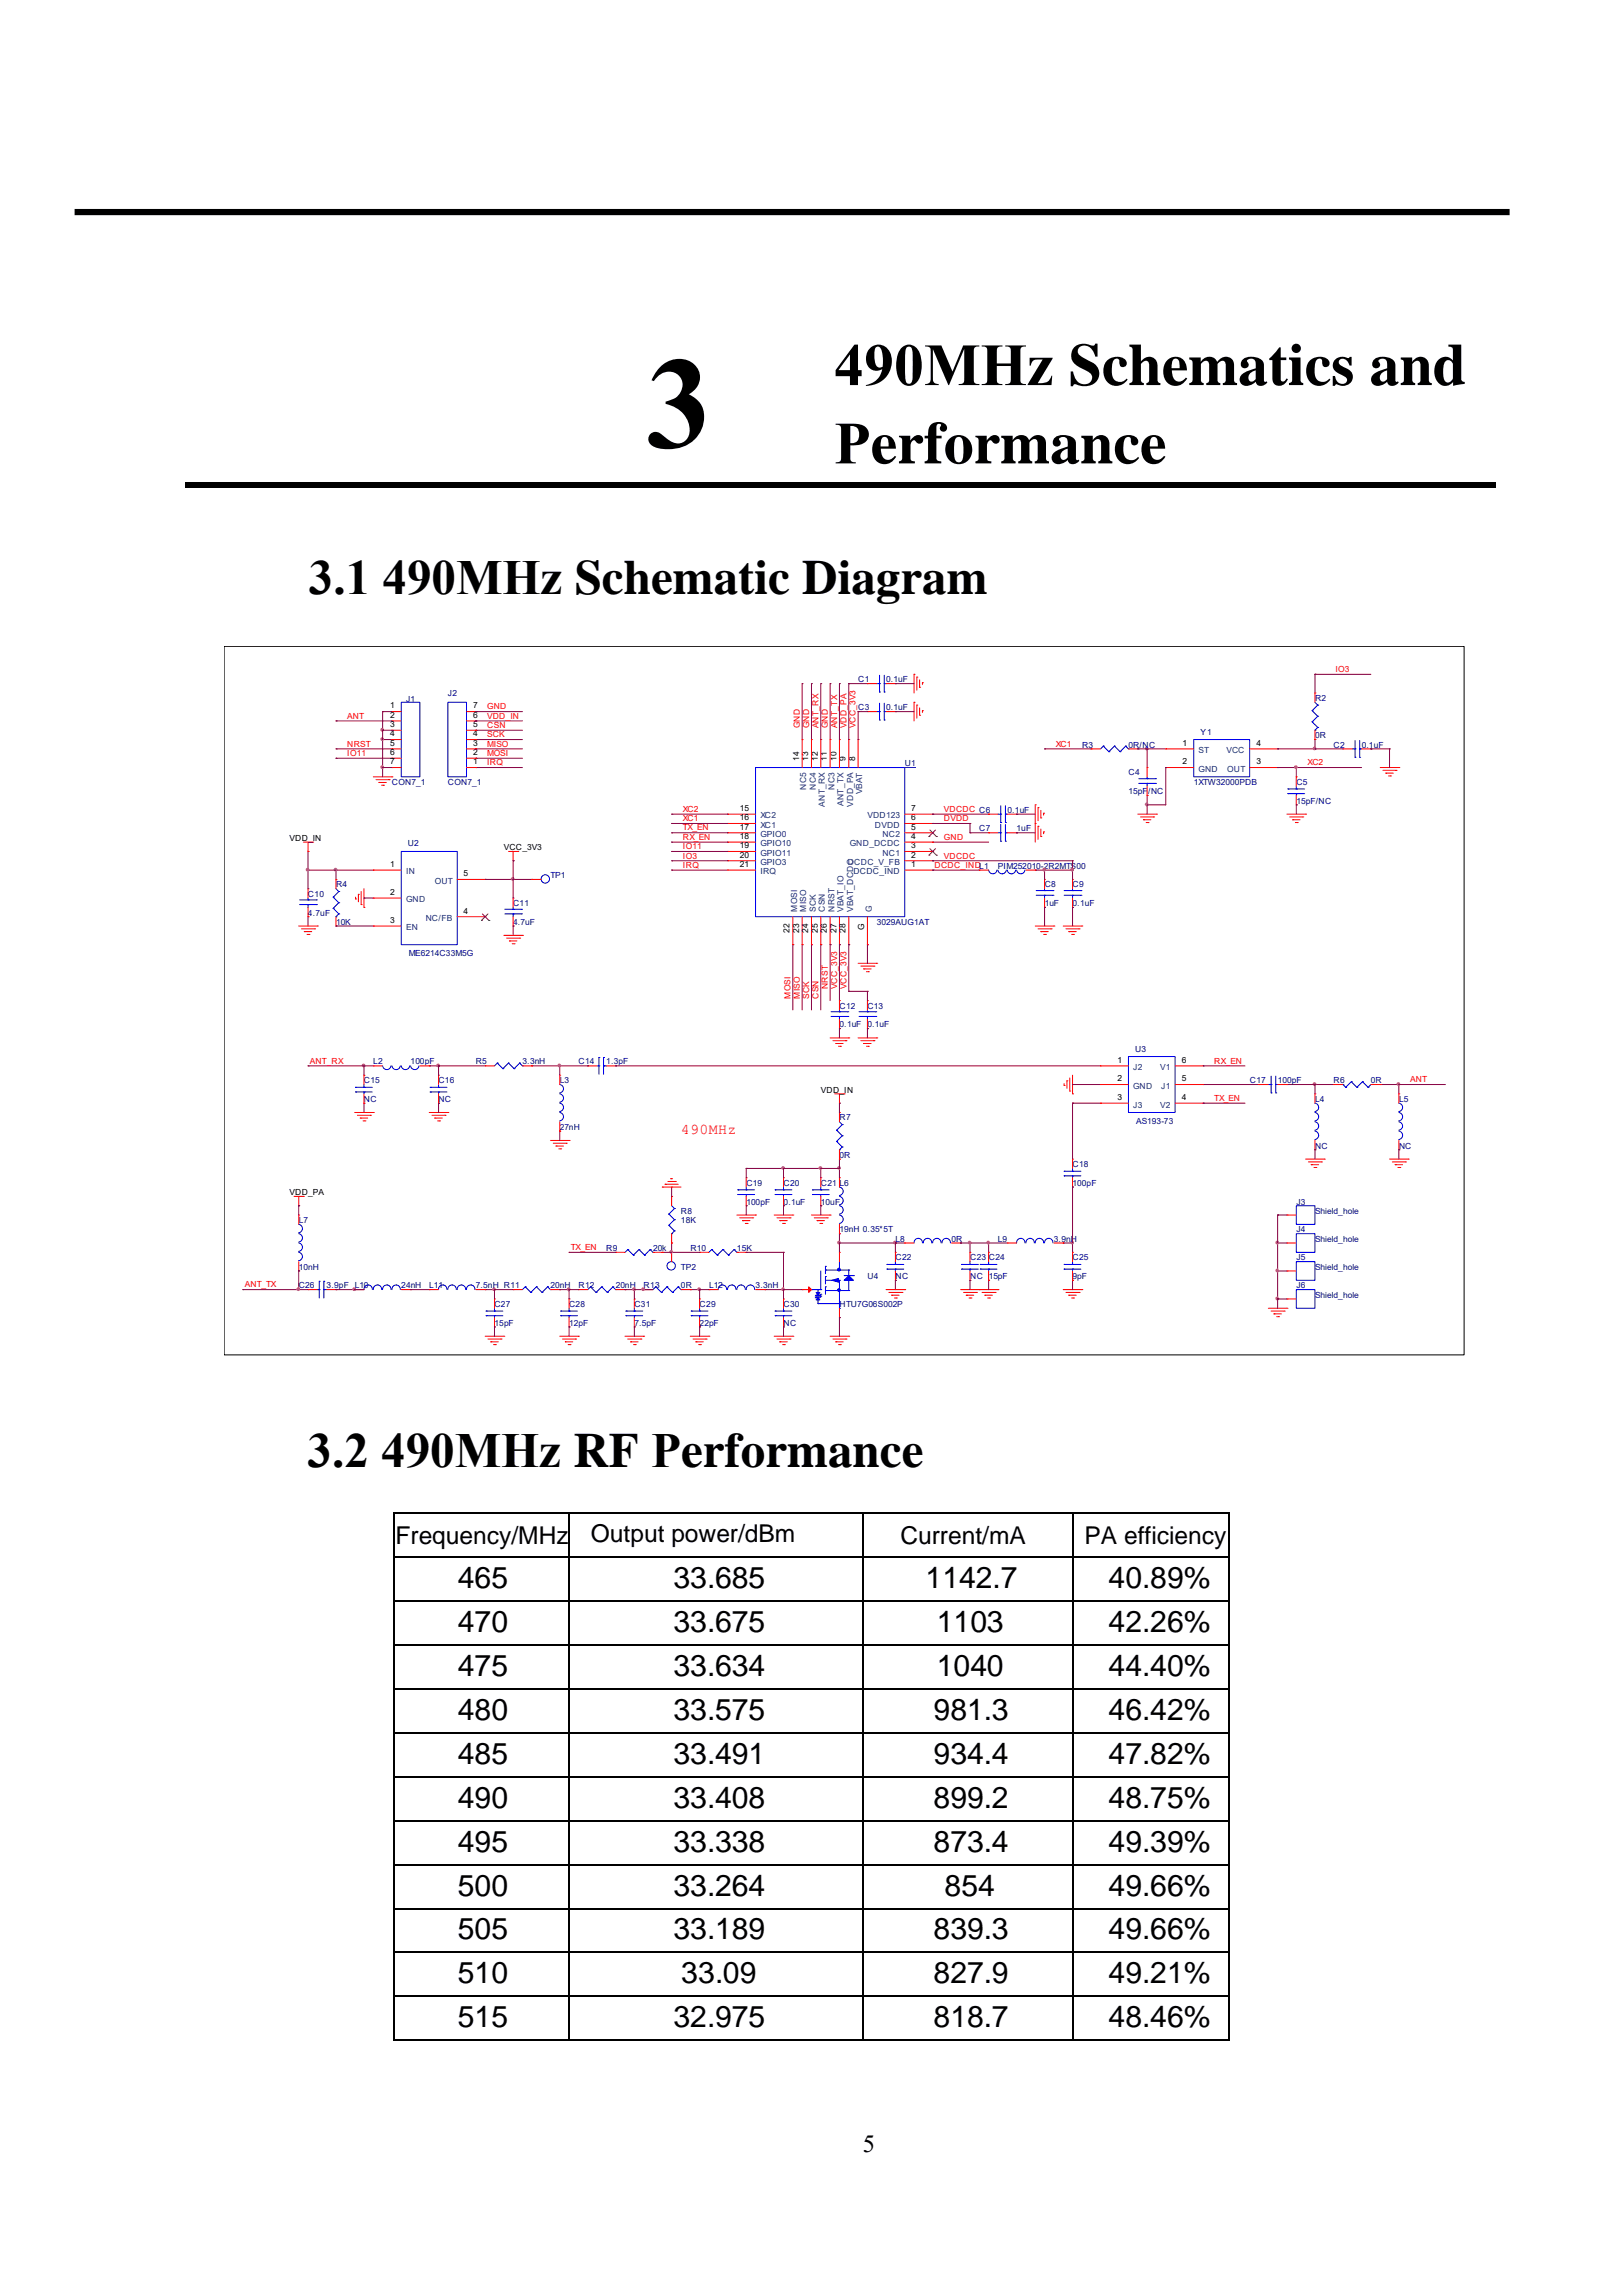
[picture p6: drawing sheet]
<svg xmlns="http://www.w3.org/2000/svg" width="210mm" height="297mm" viewBox="0 0 210 297" stroke-linecap="round" stroke-linejoin="round" font-family="sans-serif">
<defs><g id="words">
<text font-size="16.9" x="83.6" y="57.9">3</text>
<g font-size="7.7">
<text x="107.9" y="49.8">490MHz Schematics and</text>
<text x="107.9" y="59.9">Performance</text>
</g>
<g font-size="6.3">
<text x="40" y="76.8">3.1 490MHz Schematic Diagram</text>
<text x="39.8" y="189.8">3.2 490MHz RF Performance</text>
</g>
<g font-size="3.9">
<text x="59.2" y="205.4">465</text>
<text x="87.1" y="205.4">33.685</text>
<text x="119.8" y="205.4">1142.7</text>
<text x="143.4" y="205.4">40.89%</text>
<text x="59.2" y="211.1">470</text>
<text x="87.1" y="211.1">33.675</text>
<text x="121.2" y="211.1">1103</text>
<text x="143.4" y="211.1">42.26%</text>
<text x="59.2" y="216.8">475</text>
<text x="87.1" y="216.8">33.634</text>
<text x="121.2" y="216.8">1040</text>
<text x="143.4" y="216.8">44.40%</text>
<text x="59.2" y="222.5">480</text>
<text x="87.1" y="222.5">33.575</text>
<text x="120.8" y="222.5">981.3</text>
<text x="143.4" y="222.5">46.42%</text>
<text x="59.2" y="228.1">485</text>
<text x="59.2" y="233.8">490</text>
<text x="87.1" y="228.1">33.491</text>
<text x="87.1" y="233.8">33.408</text>
<text x="120.8" y="228.1">934.4</text>
<text x="120.8" y="233.8">899.2</text>
<text x="143.4" y="228.1">47.82%</text>
<text x="143.4" y="233.8">48.75%</text>
<text x="59.2" y="239.5">495</text>
<text x="87.1" y="239.5">33.338</text>
<text x="120.8" y="239.5">873.4</text>
<text x="143.4" y="239.5">49.39%</text>
<text x="59.2" y="245.2">500</text>
<text x="87.1" y="245.2">33.264</text>
<text x="122.2" y="245.2">854</text>
<text x="143.4" y="245.2">49.66%</text>
<text x="59.2" y="250.9">505</text>
<text x="87.1" y="250.9">33.189</text>
<text x="120.8" y="250.9">839.3</text>
<text x="143.4" y="250.9">49.66%</text>
<text x="59.2" y="256.5">510</text>
<text x="88.1" y="256.5">33.09</text>
<text x="120.8" y="256.5">827.9</text>
<text x="143.4" y="256.5">49.21%</text>
<text x="59.2" y="262.2">515</text>
<text x="87.1" y="262.2">32.975</text>
<text x="120.8" y="262.2">818.7</text>
<text x="143.4" y="262.2">48.46%</text>
</g>
<g font-size="3.2">
<text x="51.2" y="199.7">Frequency/MHz</text>
<text x="76.5" y="199.5">Output power/dBm</text>
<text x="116.5" y="199.7">Current/mA</text>
<text x="140.3" y="199.7">PA efficiency</text>
<text x="111.6" y="278.4">5</text>
</g>
<text font-size="1.9" fill="#f00" x="88.1" y="146.6">490MHz</text>
<g font-size="1.1" fill="#000080">
<text x="111" y="88.2">C1</text>
<text x="114.6" y="88.2">0.1uF</text>
<text x="52.5" y="90.8">J1</text>
<text x="58" y="90.1">J2</text>
<text x="111" y="91.9">C3</text>
<text x="114.6" y="91.9">0.1uF</text>
<text x="155.3" y="95">Y1</text>
<text x="170.2" y="90.7">R2</text>
<text x="170.2" y="95.5">0R</text>
<text x="50.7" y="101.5">CON7_1</text>
<text x="58" y="101.5">CON7_1</text>
<text x="117.1" y="99.1">U1</text>
<text x="140" y="96.7">R3</text>
<text x="146" y="100.3">C4</text>
<text x="146" y="96.7">0R/NC</text>
<text x="154.5" y="101.5">1XTW32000PDB</text>
<text x="167.7" y="101.5">C5</text>
<text x="172.6" y="96.7">C2</text>
<text x="176.2" y="96.7">0.1uF</text>
<text x="126.7" y="107.5">C7</text>
<text x="130.4" y="105.1">0.1uF</text>
<text x="131.5" y="107.5">1uF</text>
<text x="146" y="102.7">15pF/NC</text>
<text x="167.7" y="103.9">15pF/NC</text>
<text x="52.8" y="109.5">U2</text>
<text x="71.2" y="113.6">TP1</text>
<text x="129.1" y="112.4">PIM252010-2R2MTS00</text>
<text x="39.8" y="116">C10</text>
<text x="39.8" y="118.4">4.7uF</text>
<text x="43.5" y="114.8">R4</text>
<text x="43.5" y="119.6">10K</text>
<text x="66.4" y="117.2">C11</text>
<text x="66.4" y="119.6">4.7uF</text>
<text x="113.5" y="119.6">3029AUG1AT</text>
<text x="135.2" y="114.8">C8</text>
<text x="135.2" y="117.2">1uF</text>
<text x="138.8" y="114.8">C9</text>
<text x="138.8" y="117.2">0.1uF</text>
<text x="52.9" y="123.7">ME6214C33M5G</text>
<text x="108.6" y="130.5">C12</text>
<text x="112.2" y="130.5">C13</text>
<text x="48.3" y="137.7">L2</text>
<text x="53.1" y="137.7">100pF</text>
<text x="61.6" y="137.7">R5</text>
<text x="67.6" y="137.7">3.3nH</text>
<text x="74.9" y="137.7">C14</text>
<text x="78.4" y="137.7">1.3pF</text>
<text x="108.6" y="132.9">0.1uF</text>
<text x="112.2" y="132.9">0.1uF</text>
<text x="146.9" y="136">U3</text>
<text x="47.1" y="140.1">C15</text>
<text x="47.1" y="142.5">NC</text>
<text x="56.7" y="140.1">C16</text>
<text x="56.7" y="142.5">NC</text>
<text x="72.4" y="140.1">L3</text>
<text x="161.7" y="140.1">C17</text>
<text x="165.3" y="140.1">100pF</text>
<text x="170.2" y="142.5">L4</text>
<text x="172.6" y="140.1">R6</text>
<text x="177.4" y="140.1">0R</text>
<text x="181" y="142.5">L5</text>
<text x="72.4" y="146.2">27nH</text>
<text x="108.6" y="144.9">R7</text>
<text x="108.6" y="149.8">0R</text>
<text x="147" y="145.4">AS193-73</text>
<text x="170.2" y="148.6">NC</text>
<text x="181" y="148.6">NC</text>
<text x="96.6" y="153.4">C19</text>
<text x="96.6" y="155.8">100pF</text>
<text x="101.4" y="153.4">C20</text>
<text x="101.4" y="155.8">0.1uF</text>
<text x="106.2" y="153.4">C21 L6</text>
<text x="106.2" y="155.8">10uF</text>
<text x="138.8" y="151">C18</text>
<text x="138.8" y="153.4">100pF</text>
<text x="167.7" y="155.8">J3</text>
<text x="38.7" y="158.2">L7</text>
<text x="78.4" y="161.8">R9</text>
<text x="84.5" y="161.8">20k</text>
<text x="88.1" y="157">R8</text>
<text x="88.1" y="158.2">18K</text>
<text x="89.3" y="161.8">R10</text>
<text x="95.3" y="161.8">15K</text>
<text x="108.6" y="159.4">19nH 0.35*5T</text>
<text x="115.9" y="160.6">L8</text>
<text x="123.1" y="160.6">0R</text>
<text x="129.1" y="160.6">L9</text>
<text x="136.4" y="160.6">3.9nH</text>
<text x="167.7" y="159.4">J4</text>
<text x="170.2" y="160.6">Shield_hole</text>
<text x="170.2" y="157">Shield_hole</text>
<text x="38.7" y="164.2">10nH</text>
<text x="38.7" y="166.7">C26</text>
<text x="42.3" y="166.7">3.9pF L10</text>
<text x="51.9" y="166.7">24nH</text>
<text x="55.5" y="166.7">L11</text>
<text x="61.6" y="166.7">7.5nH R11</text>
<text x="71.2" y="166.7">20nH</text>
<text x="74.9" y="166.7">R12</text>
<text x="79.7" y="166.7">20nH</text>
<text x="83.3" y="166.7">R13</text>
<text x="88.1" y="166.7">0R</text>
<text x="88.1" y="164.2">TP2</text>
<text x="91.7" y="166.7">L12</text>
<text x="97.8" y="166.7">3.3nH</text>
<text x="112.2" y="165.5">U4</text>
<text x="115.9" y="163.1">C22</text>
<text x="115.9" y="165.5">NC</text>
<text x="125.5" y="163.1">C23 C24</text>
<text x="125.5" y="165.5">NC</text>
<text x="127.9" y="165.5">15pF</text>
<text x="138.8" y="163.1">C25</text>
<text x="138.8" y="165.5">9pF</text>
<text x="167.7" y="163.1">J5</text>
<text x="167.7" y="166.7">J6</text>
<text x="170.2" y="164.2">Shield_hole</text>
<text x="170.2" y="167.9">Shield_hole</text>
<text x="64" y="169.1">C27</text>
<text x="64" y="171.5">15pF</text>
<text x="73.6" y="169.1">C28</text>
<text x="73.6" y="171.5">12pF</text>
<text x="82.1" y="169.1">C31</text>
<text x="82.1" y="171.5">7.5pF</text>
<text x="90.5" y="169.1">C29</text>
<text x="90.5" y="171.5">22pF</text>
<text x="101.4" y="169.1">C30</text>
<text x="101.4" y="171.5">NC</text>
<text x="108.6" y="169.1">HTU7G06S002P</text>
</g>
<g font-size="1.1" fill="#f00">
<text x="172.8" y="86.9">IO3</text>
<text x="44.9" y="93">ANT</text>
<text x="63" y="95.4">SCK</text>
<text x="63" y="94.2">CSN</text>
<text x="63" y="91.8">GND</text>
<text x="63" y="93">VDD_IN</text>
<text x="103.5" y="94.2" transform="rotate(-90 103.5 94.2)">GND</text>
<text x="104.7" y="94.2" transform="rotate(-90 104.7 94.2)">GND</text>
<text x="105.9" y="94.2" transform="rotate(-90 105.9 94.2)">ANT_RX</text>
<text x="107.1" y="94.2" transform="rotate(-90 107.1 94.2)">GND</text>
<text x="108.3" y="94.2" transform="rotate(-90 108.3 94.2)">ANT_TX</text>
<text x="109.5" y="94.2" transform="rotate(-90 109.5 94.2)">VDD_PA</text>
<text x="110.7" y="94.2" transform="rotate(-90 110.7 94.2)">VCC_3V3</text>
<text x="44.9" y="96.6">NRST</text>
<text x="44.9" y="97.8">IO11</text>
<text x="63" y="99">IRQ</text>
<text x="63" y="97.8">MOSI</text>
<text x="63" y="96.6">MISO</text>
<text x="136.6" y="96.6">XC1</text>
<text x="169.2" y="99">XC2</text>
<text x="88.4" y="107.4">TX_EN</text>
<text x="88.4" y="105">XC2</text>
<text x="88.4" y="106.2">XC1</text>
<text x="122.1" y="105">VDCDC C6</text>
<text x="122.1" y="106.2">DVDD</text>
<text x="88.4" y="112.2">IRQ</text>
<text x="88.4" y="109.8">IO11</text>
<text x="88.4" y="108.6">RX_EN</text>
<text x="88.4" y="111.1">IO3</text>
<text x="120.9" y="112.2">DCDC_INDL1</text>
<text x="122.1" y="108.6">GND</text>
<text x="122.1" y="111.1">VDCDC</text>
<text x="102.3" y="129.2" transform="rotate(-90 102.3 129.2)">MOSI</text>
<text x="103.5" y="129.2" transform="rotate(-90 103.5 129.2)">MISO</text>
<text x="104.7" y="129.2" transform="rotate(-90 104.7 129.2)">SCK</text>
<text x="105.9" y="129.2" transform="rotate(-90 105.9 129.2)">CSN</text>
<text x="107.1" y="128" transform="rotate(-90 107.1 128)">NRST</text>
<text x="108.3" y="128" transform="rotate(-90 108.3 128)">VCC_3V3</text>
<text x="109.5" y="128" transform="rotate(-90 109.5 128)">VCC_3V3</text>
<text x="40.1" y="137.6">ANT_RX</text>
<text x="157.1" y="137.6">RX_EN</text>
<text x="157.1" y="142.4">TX_EN</text>
<text x="182.5" y="140">ANT</text>
<text x="73.9" y="161.7">TX_EN</text>
<text x="31.7" y="166.5">ANT_TX</text>
</g>
<g font-size="1.1">
<text x="50.5" y="91.6">1</text>
<text x="50.5" y="92.9">2</text>
<text x="50.5" y="94">3</text>
<text x="50.5" y="95.3">4</text>
<text x="61.2" y="95.3">4</text>
<text x="61.2" y="94">5</text>
<text x="61.2" y="92.9">6</text>
<text x="61.2" y="91.6">7</text>
<text x="50.5" y="96.5">5</text>
<text x="50.5" y="97.7">6</text>
<text x="50.5" y="98.9">7</text>
<text x="61.2" y="98.9">1</text>
<text x="61.2" y="97.7">2</text>
<text x="61.2" y="96.5">3</text>
<text x="103.4" y="98.4" transform="rotate(-90 103.4 98.4)">14</text>
<text x="104.6" y="98.4" transform="rotate(-90 104.6 98.4)">13</text>
<text x="105.8" y="98.4" transform="rotate(-90 105.8 98.4)">12</text>
<text x="107" y="98.4" transform="rotate(-90 107 98.4)">11</text>
<text x="108.2" y="98.4" transform="rotate(-90 108.2 98.4)">10</text>
<text x="109.4" y="98.4" transform="rotate(-90 109.4 98.4)">9</text>
<text x="110.6" y="98.4" transform="rotate(-90 110.6 98.4)">8</text>
<text x="153" y="96.5">1</text>
<text x="153" y="98.9">2</text>
<text x="162.6" y="98.9">3</text>
<text x="162.6" y="96.5">4</text>
<text x="95.7" y="104.9">15</text>
<text x="95.7" y="106.1">16</text>
<text x="95.7" y="107.3">17</text>
<text x="117.9" y="107.3">5</text>
<text x="117.9" y="106.1">6</text>
<text x="117.9" y="104.9">7</text>
<text x="37.5" y="108.8">VDD_IN</text>
<text x="50.5" y="112.2">1</text>
<text x="60" y="113.3">5</text>
<text x="65.2" y="110">VCC_3V3</text>
<text x="95.7" y="108.5">18</text>
<text x="95.7" y="109.7">19</text>
<text x="95.7" y="110.9">20</text>
<text x="95.7" y="112.2">21</text>
<text x="117.9" y="112.2">1</text>
<text x="117.9" y="110.9">2</text>
<text x="117.9" y="109.7">3</text>
<text x="117.9" y="108.5">4</text>
<text x="50.5" y="115.8">2</text>
<text x="50.5" y="119.4">3</text>
<text x="60" y="118.2">4</text>
<text x="102.2" y="120.6" transform="rotate(-90 102.2 120.6)">22</text>
<text x="103.4" y="120.6" transform="rotate(-90 103.4 120.6)">23</text>
<text x="104.6" y="120.6" transform="rotate(-90 104.6 120.6)">24</text>
<text x="105.8" y="120.6" transform="rotate(-90 105.8 120.6)">25</text>
<text x="107" y="120.6" transform="rotate(-90 107 120.6)">26</text>
<text x="108.2" y="120.6" transform="rotate(-90 108.2 120.6)">27</text>
<text x="109.4" y="120.6" transform="rotate(-90 109.4 120.6)">28</text>
<text x="111.8" y="120.3" transform="rotate(-90 111.8 120.3)">G</text>
<text x="144.6" y="137.5">1</text>
<text x="152.9" y="137.5">6</text>
<text x="106.2" y="141.3">VDD_IN</text>
<text x="144.6" y="139.9">2</text>
<text x="144.6" y="142.3">3</text>
<text x="152.9" y="142.3">4</text>
<text x="152.9" y="139.9">5</text>
<text x="37.5" y="154.6">VDD_PA</text>
</g>
<g font-size="1.1" fill="#004080">
<text x="155.1" y="97.4">ST</text>
<text x="155.1" y="99.8">GND</text>
<text x="158.7" y="97.4">VCC</text>
<text x="158.8" y="99.8">OUT</text>
<text x="98.4" y="105.9">XC2</text>
<text x="98.4" y="107.1">XC1</text>
<text x="104.3" y="102.2" transform="rotate(-90 104.3 102.2)">NC5</text>
<text x="105.5" y="102.2" transform="rotate(-90 105.5 102.2)">NC4</text>
<text x="106.7" y="104.3" transform="rotate(-90 106.7 104.3)">ANT_RX</text>
<text x="108" y="102.2" transform="rotate(-90 108 102.2)">NC3</text>
<text x="109.1" y="104.2" transform="rotate(-90 109.1 104.2)">ANT_TX</text>
<text x="110.4" y="104.3" transform="rotate(-90 110.4 104.3)">VDD_PA</text>
<text x="111.6" y="102.8" transform="rotate(-90 111.6 102.8)">VBAT</text>
<text x="112.2" y="105.9">VDD123</text>
<text x="113.2" y="107.1">DVDD</text>
<text x="52.5" y="113.1">IN</text>
<text x="98.4" y="108.3">GPIO0</text>
<text x="98.4" y="109.5">GPIO10</text>
<text x="98.4" y="110.7">GPIO11</text>
<text x="98.4" y="111.9">GPIO3</text>
<text x="98.4" y="113.1">IRQ</text>
<text x="109.7" y="111.9">DCDC_V_FB</text>
<text x="109.9" y="109.5">GND_DCDC</text>
<text x="110.5" y="113.1">DCDC_IND</text>
<text x="114.2" y="110.7">NC1</text>
<text x="114.2" y="108.3">NC2</text>
<text x="52.5" y="116.7">GND</text>
<text x="55.1" y="119.1">NC/FB</text>
<text x="56.3" y="114.3">OUT</text>
<text x="103.1" y="118" transform="rotate(-90 103.1 118)">MOSI</text>
<text x="104.3" y="118" transform="rotate(-90 104.3 118)">MISO</text>
<text x="105.5" y="118" transform="rotate(-90 105.5 118)">SCK</text>
<text x="106.7" y="118" transform="rotate(-90 106.7 118)">CSN</text>
<text x="108" y="118" transform="rotate(-90 108 118)">NRST</text>
<text x="109.1" y="118" transform="rotate(-90 109.1 118)">VBAT_IO</text>
<text x="110.4" y="118" transform="rotate(-90 110.4 118)">VBAT_DCDC</text>
<text x="112.8" y="118" transform="rotate(-90 112.8 118)">G</text>
<text x="52.5" y="120.3">EN</text>
<text x="146.6" y="138.5">J2</text>
<text x="146.6" y="140.9">GND</text>
<text x="146.6" y="143.3">J3</text>
<text x="150.1" y="143.3">V2</text>
<text x="150.1" y="138.5">V1</text>
<text x="150.3" y="140.9">J1</text>
</g>
</g></defs>
<path d="M9.7 27.4h185.6" fill="none" stroke="#000" stroke-width=".8" stroke-linecap="butt"/>
<g fill="#000">
<path d="M24 62.4h169.5v.8h-169.5zM50.9 195.7h.2v.1h-.2zM73.5 195.7h.2v.1h-.2zM111.6 195.7h.2v.1h-.2zM138.8 195.7h.1v.1h-.1zM158.9 195.7h.1v.1h-.1zM50.9 201.4h.2v.1h-.2zM50.9 207.1h.2v.1h-.2zM50.9 212.7h.2v.2h-.2zM50.9 218.4h.2v.2h-.2zM73.5 201.4h.2v.1h-.2zM73.5 207.1h.2v.1h-.2z"/>
<path d="M73.5 212.7h.2v.2h-.2zM73.5 218.4h.2v.2h-.2zM111.6 201.4h.2v.1h-.2zM111.6 207.1h.2v.1h-.2zM111.6 212.7h.2v.2h-.2zM111.6 218.4h.2v.2h-.2zM138.8 201.4h.1v.1h-.1zM138.8 207.1h.1v.1h-.1zM138.8 212.7h.1v.2h-.1zM138.8 218.4h.1v.2h-.1zM158.9 201.4h.1v.1h-.1zM158.9 207.1h.1v.1h-.1z"/>
<path d="M158.9 212.7h.1v.2h-.1zM158.9 218.4h.1v.2h-.1zM50.9 224.1h.2v.1h-.2zM50.9 229.7h.2v.2h-.2zM50.9 235.5h.2v.1h-.2zM73.5 224.1h.2v.1h-.2zM73.5 229.7h.2v.2h-.2zM73.5 235.5h.2v.1h-.2zM111.6 224.1h.2v.1h-.2zM111.6 229.7h.2v.2h-.2zM111.6 235.5h.2v.1h-.2zM138.8 224.1h.1v.1h-.1z"/>
<path d="M138.8 229.7h.1v.2h-.1zM138.8 235.5h.1v.1h-.1zM158.9 224.1h.1v.1h-.1zM158.9 229.7h.1v.2h-.1zM158.9 235.5h.1v.1h-.1zM50.9 241.1h.2v.2h-.2zM50.9 246.8h.2v.2h-.2zM50.9 252.5h.2v.1h-.2zM50.9 258.1h.2v.2h-.2zM73.5 241.1h.2v.2h-.2zM73.5 246.8h.2v.2h-.2zM73.5 252.5h.2v.1h-.2z"/>
<path d="M73.5 258.1h.2v.2h-.2zM111.6 241.1h.2v.2h-.2zM111.6 246.8h.2v.2h-.2zM111.6 252.5h.2v.1h-.2zM111.6 258.1h.2v.2h-.2zM138.8 241.1h.1v.2h-.1zM138.8 246.8h.1v.2h-.1zM138.8 252.5h.1v.1h-.1zM138.8 258.1h.1v.2h-.1zM158.9 241.1h.1v.2h-.1zM158.9 246.8h.1v.2h-.1zM158.9 252.5h.1v.1h-.1z"/>
<path d="M158.9 258.1h.1v.2h-.1zM50.9 263.9h.2v.1h-.2zM73.5 263.9h.2v.1h-.2zM111.6 263.9h.2v.1h-.2zM138.8 263.9h.1v.1h-.1zM158.9 263.9h.1v.1h-.1z"/>
</g>
<g fill="none" stroke="#000" stroke-width=".17">
<path d="M51 195.8v5.6M51.1 195.7h22.4M73.6 195.8v5.6M73.7 195.7h37.9M111.7 195.8v5.6M111.8 195.7h27M138.9 195.8v5.6M138.9 195.7h20M159 195.8v5.6M51 201.5v5.6M51 207.2v5.5M51 212.9v5.5"/>
<path d="M51 218.6v5.5M51.1 201.5h22.4M51.1 207.1h22.4M51.1 212.8h22.4M51.1 218.5h22.4M73.6 201.5v5.6M73.6 207.2v5.5M73.6 212.9v5.5M73.6 218.6v5.5M73.7 201.5h37.9M73.7 207.1h37.9M73.7 212.8h37.9"/>
<path d="M73.7 218.5h37.9M111.7 201.5v5.6M111.7 207.2v5.5M111.7 212.9v5.5M111.7 218.6v5.5M111.8 201.5h27M111.8 207.1h27M111.8 212.8h27M111.8 218.5h27M138.9 201.5v5.6M138.9 207.2v5.5M138.9 212.9v5.5"/>
<path d="M138.9 218.6v5.5M138.9 201.5h20M138.9 207.1h20M138.9 212.8h20M138.9 218.5h20M159 201.5v5.6M159 207.2v5.5M159 212.9v5.5M159 218.6v5.5M51 224.2v5.5M51 229.9v5.6M51 235.6v5.5"/>
<path d="M51.1 224.2h22.4M51.1 229.8h22.4M51.1 235.5h22.4M73.6 224.2v5.5M73.6 229.9v5.6M73.6 235.6v5.5M73.7 224.2h37.9M73.7 229.8h37.9M73.7 235.5h37.9M111.7 224.2v5.5M111.7 229.9v5.6M111.7 235.6v5.5"/>
<path d="M111.8 224.2h27M111.8 229.8h27M111.8 235.5h27M138.9 224.2v5.5M138.9 229.9v5.6M138.9 235.6v5.5M138.9 224.2h20M138.9 229.8h20M138.9 235.5h20M159 224.2v5.5M159 229.9v5.6M159 235.6v5.5"/>
<path d="M51 241.3v5.5M51 247v5.5M51 252.6v5.5M51 258.3v5.6M51.1 241.2h22.4M51.1 246.9h22.4M51.1 252.6h22.4M51.1 258.2h22.4M73.6 241.3v5.5M73.6 247v5.5M73.6 252.6v5.5M73.6 258.3v5.6"/>
<path d="M73.7 241.2h37.9M73.7 246.9h37.9M73.7 252.6h37.9M73.7 258.2h37.9M111.7 241.3v5.5M111.7 247v5.5M111.7 252.6v5.5M111.7 258.3v5.6M111.8 241.2h27M111.8 246.9h27M111.8 252.6h27M111.8 258.2h27"/>
<path d="M138.9 241.3v5.5M138.9 247v5.5M138.9 252.6v5.5M138.9 258.3v5.6M138.9 241.2h20M138.9 246.9h20M138.9 252.6h20M138.9 258.2h20M159 241.3v5.5M159 247v5.5M159 252.6v5.5M159 258.3v5.6"/>
<path d="M51.1 263.9h22.4M73.7 263.9h37.9M111.8 263.9h27M138.9 263.9h20"/>
</g>
<g fill="none" stroke="#800040" stroke-width=".13">
<path d="M43.5 96.9h.1M43.5 96.9h7.2M49.5 95.7h1.2M49.5 95.7h.1M61.6 99.3h.1M61.6 98.1h.1M61.6 96.9h.1M61.6 95.7h.1M61.6 94.5h.1M61.6 95.7h6M61.6 96.9h6M61.6 99.3h6"/>
<path d="M61.6 98.1h6M61.6 94.5h6M103.8 88.4h.1M103.8 88.4v7.3M105 88.4h.1M105 88.4v7.3M107.4 88.4h.1M107.4 88.4v7.3M109.8 88.4h.1M109.8 88.4h2.4M115.9 88.4h.1M115.9 88.4h2.4"/>
<path d="M86.9 112.6h.1M86.9 112.6h7.2M120.7 108.9h.1M120.7 108.9h7.2M39.9 137.9h.1M39.9 137.9h8.4M47.1 137.9h.1M47.1 137.9v1.2M55.5 137.9h.1M55.5 137.9h7.3M56.7 137.9h.1M56.7 137.9v1.2"/>
<path d="M68.8 137.9h.1M68.8 137.9h3.6M72.4 137.9h.1M72.4 137.9v1.2M102.6 122.2h.1M102.6 122.2v8.4M103.8 122.2h.1M103.8 122.2v8.4M105 122.2h.1M105 122.2v8.4M106.2 122.2h.1M106.2 122.2v8.4"/>
<path d="M112.2 122.2h.1M112.2 122.2v2.4M47.1 142.7h.1M47.1 142.7v1.2M56.7 142.7h.1M56.7 142.7v1.2M72.4 146.3h.1M72.4 146.3v1.2"/>
</g>
<g fill="none" stroke="#f00" stroke-width=".13">
<path d="M112.2 88.4h.1M112.2 88.4h1.2M114.6 88.4h1.3M115.9 88.4h.1M118.3 87.2h.1M118.3 87.2v2.4M118.6 87.6h.1M118.6 87.6v1.7M119 88.9h.1M119 88v.9M119.4 88.3h.1M119.4 88.3v.3"/>
<path d="M47.1 139.1h.1M47.1 139.1v1.2M48.3 137.9h.1M48.3 137.9h1.2M54.3 137.9h1.2M55.5 137.9h.1M56.7 139.1h.1M56.7 139.1v1.2M62.8 137.9h.1M62.8 137.9h1.2M67.6 137.9h1.2M68.8 137.9h.1"/>
<path d="M72.4 139.1h.1M72.4 139.1v1.2M76 137.9h.1M76 137.9h1.3M78.5 137.9h1.2M79.7 137.9h.1M111 124.6h2.4M111.4 125h1.7M111.8 125.3h.1M111.8 125.3h.9M112.1 125.7h.3M112.4 125.7h.1"/>
<path d="M113.1 125h.1M113.4 124.6h.1M45.9 143.9h2.4M46.2 144.3h1.7M46.6 144.6h.1M46.6 144.6h1M47 145h.2M47.1 142.7h.1M47.1 141.5v1.2M47.2 145h.1M47.9 144.3h.1M48.3 143.9h.1"/>
<path d="M55.5 143.9h2.5M55.9 144.3h1.7M56.3 144.6h.1M56.3 144.6h.9M56.6 145h.3M56.7 142.7h.1M56.7 141.5v1.2M56.9 145h.1M57.6 144.3h.1M58 143.9h.1M71.2 147.5h2.4M71.6 147.9h1.7"/>
<path d="M71.9 148.2h.1M71.9 148.2h1M72.3 148.6h.2M72.4 146.3h.1M72.4 145.1v1.2M72.5 148.6h.1M73.3 147.9h.1M73.6 147.5h.1"/>
</g>
<g fill="#f0f" stroke="#f0f" stroke-width=".13">
<circle cx="56.7" cy="137.8" r=".18"/>
<circle cx="47" cy="137.8" r=".18"/>
</g>
<g fill="none" stroke="#00f" stroke-width=".13">
<path d="M97.8 99.3h19.3v19.3h-19.3zM113.4 88.4h.4M113.8 89.5h.1M113.8 88.4h.1M113.8 87.3v2.2M114.4 88.4h.1M114.4 89.5h.1M114.4 88.4h.2M114.4 87.3v2.2M50.6 137.9a.54 .54 0 0 1-.5 .5 .54 .54 0 0 1-.6-.5M51.8 137.9a.54 .54 0 0 1-.5 .5 .54 .54 0 0 1-.6-.5M53 137.9a.54 .54 0 0 1-.5 .5 .54 .54 0 0 1-.6-.5"/>
<path d="M54.2 137.9a.54 .54 0 0 1-.5 .5 .54 .54 0 0 1-.6-.5M64.3 137.5h.1M64.3 137.5l-.3 .4M64.3 137.5l.8 .7M65.1 138.2h.1M65.8 137.5h.1M65.8 137.5l-.7 .7M65.8 137.5l.7 .7M66.5 138.2h.1M67.2 137.5h.1M67.2 137.5l-.7 .7M67.2 137.5l.4 .4"/>
<path d="M67.6 137.9h.1M77.3 137.9h.2M77.5 137.9h.1M77.5 136.8h.1M77.5 136.8v2.2M78.1 136.8h.1M78.1 137.9h.1M78.1 137.9h.4M78.1 136.8v2.2M46 140.6h.1M46 141.3h.1M46 140.6h2.2"/>
<path d="M46 141.3h2.2M47.1 141.3h.1M47.1 140.6h.1M47.1 140.3v.3M47.1 141.3v.2M55.7 140.6h.1M55.7 141.3h.1M55.7 140.6h2.1M55.7 141.3h2.1M56.7 141.3h.1M56.7 140.6h.1M56.7 140.3v.3"/>
<path d="M56.7 141.3v.2M72.4 140.3a.54 .54 0 0 1 .5 .5 .54 .54 0 0 1-.5 .6M72.4 141.5a.54 .54 0 0 1 .5 .5 .54 .54 0 0 1-.5 .6M72.4 142.7a.54 .54 0 0 1 .5 .5 .54 .54 0 0 1-.5 .6M72.4 143.9a.54 .54 0 0 1 .5 .6 .54 .54 0 0 1-.5 .5"/>
</g>
<path d="M29 83.6h160.4v91.7h-160.4z" fill="none" stroke="#000" stroke-width=".13"/>
<path d="M117.1 99.3h1.4v.1h-1.4z" fill="#000080"/>
<g fill="none" stroke="#f00" stroke-width=".13">
<path d="M50.7 92.1h.1M50.7 93.3h.1M50.7 94.5h.1M50.7 95.7h.1M50.7 96.9h.1M50.7 98.1h.1M50.7 99.3h.1M50.7 92.1h1.2M50.7 93.3h1.2M50.7 94.5h1.2M50.7 95.7h1.2M50.7 96.9h1.2"/>
<path d="M50.7 98.1h1.2M50.7 99.3h1.2M60.4 92.1h1.2M60.4 93.3h1.2M60.4 94.5h1.2M60.4 95.7h1.2M60.4 96.9h1.2M60.4 98.1h1.2M60.4 99.3h1.2M61.6 99.3h.1M61.6 98.1h.1M61.6 96.9h.1"/>
<path d="M61.6 95.7h.1M61.6 94.5h.1M61.6 93.3h.1M61.6 92.1h.1M103.8 95.7h.1M103.8 95.7v3.6M105 95.7h.1M105 95.7v3.6M106.2 95.7h.1M106.2 95.7v3.6M107.4 95.7h.1M107.4 95.7v3.6"/>
<path d="M108.6 95.7h.1M108.6 95.7v3.6M109.8 95.7h.1M109.8 95.7v3.6M111 95.7h.1M111 95.7v3.6M112.2 92.1h.1M112.2 92.1h1.2M114.6 92.1h1.3M115.9 92.1h.1M118.3 90.8h.1M118.3 90.8v2.5"/>
<path d="M118.6 91.2h.1M118.6 91.2v1.7M119 92.5h.1M119 91.6v.9M119.4 91.9h.1M119.4 91.9v.3M141.2 96.9h.1M141.2 96.9h1.2M146 96.9h1.2M147.2 96.9h.1M148.4 99.3h.1M148.4 99.3v1.2"/>
<path d="M150.8 96.9h.1M150.8 99.3h.1M150.8 96.9h3.7M150.8 99.3h3.7M161.7 96.9h3.6M161.7 99.3h3.6M165.3 99.3h.1M165.3 96.9h.1M170.1 89.6h.1M170.1 95.7h.1M170.1 89.6v1.2M170.1 94.5v1.2"/>
<path d="M173.8 96.9h.1M173.8 96.9h1.2M176.2 96.9h1.2M177.4 96.9h.1M178.6 99.3h2.4M178.9 99.6h1.7M180.6 99.6h.1M181 99.3h.1M38.7 119.8h2.4M39.3 108.9h1.2M39.9 115h.1M39.9 118.6h.1"/>
<path d="M39.9 110.1h.1M39.9 108.9v1.2M39.9 115v1.2M39.9 117.4v1.2M40.5 108.9h.1M41.1 119.8h.1M43.5 113.8h.1M43.5 119.8h.1M43.5 113.8v1.2M43.5 118.6v1.2M46 116.3h.1M46 116v.3"/>
<path d="M46.4 115.7h.1M46.4 115.7v1M46.7 117h.1M46.7 115.3v1.7M47.1 117.4h.1M47.1 115v2.4M48.3 112.6h.1M48.3 116.2h.1M48.3 119.8h.1M48.3 112.6h3.6M48.3 119.8h3.6M48.3 100.5h2.4"/>
<path d="M48.3 116.2h3.6M48.7 100.9h1.7M49 101.2h.1M49 101.2h1M49.4 101.6h.2M49.6 101.6h.1M50.4 100.9h.1M50.7 100.5h.1M59.2 113.8h3.6M59.2 118.6h3.6M62.8 118.6h.1M62.8 113.8h.1"/>
<path d="M65.8 110.1h1.2M66.4 111.3h.1M66.4 116.2h.1M66.4 119.8h.1M66.4 110.1v1.2M66.4 116.2v1.2M66.4 118.6v1.2M67 110.1h.1M68.8 113.8h.1M68.8 113.8h1.2M94.1 105.3h.1M94.1 106.5h.1"/>
<path d="M94.1 107.7h.1M94.1 108.9h.1M94.1 110.1h.1M94.1 111.3h.1M94.1 112.6h.1M94.1 112.6h3.7M94.1 111.3h3.7M94.1 110.1h3.7M94.1 108.9h3.7M94.1 107.7h3.7M94.1 106.5h3.7M94.1 105.3h3.7"/>
<path d="M102.6 118.6v3.6M103.8 118.6v3.6M105 118.6v3.6M106.2 118.6v3.6M107.4 118.6v3.6M108.6 118.6v3.6M109.8 118.6v3.6M112.2 118.6v3.6M117.1 112.6h3.6M117.1 111.3h3.6M117.1 110.1h3.6M117.1 108.9h3.6"/>
<path d="M117.1 107.7h3.6M117.1 106.5h3.6M117.1 105.3h3.6M120.7 112.6h.1M120.7 111.3h.1M120.7 110.1h.1M120.7 108.9h.1M120.7 107.7h.1M120.7 106.5h.1M120.7 105.3h.1M126.7 112.6h.1M126.7 112.6h1.2"/>
<path d="M127.9 105.3h.1M127.9 107.7h.1M127.9 107.7h1.2M127.9 105.3h1.2M130.3 107.7h1.2M130.3 105.3h1.2M131.5 105.3h.1M131.5 107.7h.1M132.7 112.6h1.3M134 112.6h.1M134 104.1h.1M134 106.5h.1"/>
<path d="M134 119.8h2.4M134 104.1v4.8M134.3 104.5h.1M134.3 106.9h.1M134.3 104.5v1.7M134.3 106.9v1.7M134.7 105.8h.1M134.7 108.2h.1M134.7 104.8v1M134.7 107.2v1M135 105.2h.1M135 107.6h.1"/>
<path d="M135 105.2v.2M135 107.6v.2M135.2 113.8h.1M135.2 117.4h.1M135.2 113.8v1.2M135.2 116.2v1.2M136.4 119.8h.1M137.6 119.8h2.4M138.8 113.8h.1M138.8 117.4h.1M138.8 113.8v1.2M138.8 116.2v1.2"/>
<path d="M140 119.8h.1M147.2 105.3h2.4M147.6 105.7h1.7M147.9 106h.1M147.9 106h1M148.3 106.4h.2M148.4 102.9h.1M148.4 101.7v1.2M148.5 106.4h.1M149.3 105.7h.1M149.6 105.3h.1M166.5 105.3h2.4"/>
<path d="M166.9 105.7h1.7M167.2 106h.1M167.2 106h1M167.6 106.4h.2M167.7 104.1h.1M167.7 100.5h.1M167.7 100.5v1.2M167.7 102.9v1.2M167.8 106.4h.1M168.6 105.7h.1M168.9 105.3h.1M179.3 100h.1"/>
<path d="M179.3 100h1M179.7 100.4h.2M179.9 100.4h.1M39 120.1h1.7M39.4 120.5h.1M39.4 120.5h.9M39.7 120.9h.3M40 120.9h.1M40.7 120.1h.1M65.2 121h2.4M65.6 121.4h1.6M65.9 121.7h.1"/>
<path d="M65.9 121.7h1M66.3 122.1h.2M66.5 122.1h.1M67.2 121.4h.1M67.6 121h.1M102.6 122.2h.1M103.8 122.2h.1M105 122.2h.1M106.2 122.2h.1M107.4 122.2h.1M107.4 134.3h2.4M107.8 134.6h1.7"/>
<path d="M108.1 135h.1M108.1 135h1M108.5 135.3h.2M108.6 122.2h.1M108.6 129.4h.1M108.6 133.1h.1M108.6 129.4v1.2M108.6 131.8v1.3M108.7 135.3h.1M109.5 134.6h.1M109.8 122.2h.1M109.8 134.3h.1"/>
<path d="M111 134.3h2.4M111.4 134.6h1.7M111.8 135h.1M111.8 135h.9M112.1 135.3h.3M112.2 122.2h.1M112.2 129.4h.1M112.2 133.1h.1M112.2 129.4v1.2M112.2 131.8v1.3M112.4 135.3h.1M113.1 134.6h.1"/>
<path d="M113.4 134.3h.1M134.3 120.1h1.7M134.7 120.5h.1M134.7 120.5h.9M135 120.9h.3M135.3 120.9h.1M136 120.1h.1M137.9 120.1h1.7M138.1 139.8h.1M138.1 139.8v1M138.3 120.5h.1M138.3 120.5h1"/>
<path d="M138.4 139.4v1.7M138.7 120.9h.2M138.8 139.1v2.4M138.9 120.9h.1M139.6 120.1h.1M142.4 137.9h.1M142.4 137.9h3.6M152 137.9h3.7M155.7 137.9h.1M38 154.8h1.3M38.7 157.2h.1M38.7 156h.1"/>
<path d="M38.7 154.8v1.2M38.7 157.2v1.2M39.3 154.8h.1M85.7 153.6h.1M85.7 153.6h2.4M86.1 153.2h.1M86.1 153.2h1.6M86.4 152.8h1M86.8 152.5h.1M86.8 152.5h.2M86.9 154.8h.1M86.9 154.8v1.2"/>
<path d="M86.9 159.6v1.2M87.4 152.8h.1M95.3 157.2h2.5M95.7 157.5h1.7M96.1 157.9h.1M96.1 157.9h.9M96.4 158.3h.3M96.6 156h.1M96.6 152.3h.1M96.6 152.3v1.3M96.6 154.8v1.2M96.7 158.3h.1"/>
<path d="M97.4 157.5h.1M97.8 157.2h.1M100.2 157.2h2.4M100.5 157.5h1.7M100.9 157.9h.1M100.9 157.9h1M101.3 158.3h.2M101.4 156h.1M101.4 152.3h.1M101.4 152.3v1.3M101.4 154.8v1.2M101.5 158.3h.1"/>
<path d="M102.2 157.5h.1M102.6 157.2h.1M105 157.2h2.4M105.4 157.5h1.6M105.7 157.9h.1M105.7 157.9h1M106.1 158.3h.2M106.2 156h.1M106.2 152.3h.1M106.2 152.3v1.3M106.2 154.8v1.2M106.3 158.3h.1"/>
<path d="M107 157.5h.1M107.4 157.2h.1M108 141.5h1.2M108.6 152.3h.1M108.6 159.6h.1M108.6 143.9h.1M108.6 149.9h.1M108.6 142.7h.1M108.6 141.5v1.2M108.6 143.9v1.2M108.6 148.7v1.2M108.6 152.3v1.3"/>
<path d="M108.6 158.4v1.2M109.2 141.5h.1M137.7 140.4h.1M137.7 140.2v.2M138.4 141.1h.1M138.8 141.5h.1M138.8 153.6h.1M138.8 149.9h.1M138.8 149.9v1.2M138.8 152.3v1.3M142.4 140.3h.1M142.4 142.7h.1"/>
<path d="M142.4 140.3h3.6M142.4 142.7h3.6M152 140.3h3.7M152 142.7h3.7M155.7 142.7h.1M155.7 140.3h.1M162.9 140.3h.1M162.9 140.3h1.2M165.3 140.3h1.2M166.5 140.3h.1M166.5 157.2h.1M166.5 157.2h1.2"/>
<path d="M168.9 149.9h2.4M169.3 150.3h1.7M169.7 150.7h.1M169.7 150.7h.9M170 151h.3M170.1 141.5h.1M170.1 148.7h.1M170.1 141.5v1.2M170.1 147.5v1.2M170.3 151h.1M171 150.3h.1M171.3 149.9h.1"/>
<path d="M172.6 140.3h.1M172.6 140.3h1.2M177.4 140.3h1.2M178.6 140.3h.1M179.8 149.9h2.4M180.2 150.3h1.6M180.5 150.7h.1M180.5 150.7h1M180.9 151h.2M181 141.5h.1M181 148.7h.1M181 141.5v1.2"/>
<path d="M181 147.5v1.2M181.1 151h.1M181.8 150.3h.1M182.2 149.9h.1M38.7 164.4h.1M38.7 163.2v1.2M39.9 166.8h.1M39.9 166.8h1.2M42.3 166.8h1.2M43.5 166.8h.1M45.9 166.8h.1M45.9 166.8h1.2"/>
<path d="M51.9 166.8h1.2M53.1 166.8h.1M55.5 166.8h.1M55.5 166.8h1.2M61.6 166.8h1.2M62.8 166.8h.1M62.8 172.8h2.4M63.1 173.2h1.7M63.5 173.6h.1M63.5 173.6h1M63.9 173.9h.2M64 171.6h.1"/>
<path d="M64 168h.1M64 168v1.2M64 170.4v1.2M64.1 173.9h.1M64.8 173.2h.1M65.2 172.8h.1M66.4 166.8h.1M66.4 166.8h1.2M71.2 166.8h1.2M72.4 166.8h.1M72.4 172.8h2.4M72.8 173.2h1.7"/>
<path d="M73.1 173.6h.1M73.1 173.6h1M73.5 173.9h.3M73.6 171.6h.1M73.6 168h.1M73.6 168v1.2M73.6 170.4v1.2M73.8 173.9h.1M74.5 173.2h.1M74.8 172.8h.1M74.8 166.8h.1M74.8 166.8h1.2"/>
<path d="M79.7 162h.1M79.7 166.8h1.2M79.7 162h1.2M80.9 166.8h.1M80.9 172.8h2.4M81.2 173.2h1.7M81.6 173.6h.1M81.6 173.6h1M82 173.9h.2M82.1 171.6h.1M82.1 168h.1M82.1 168v1.2"/>
<path d="M82.1 170.4v1.2M82.2 173.9h.1M82.9 173.2h.1M83.3 166.8h.1M83.3 172.8h.1M83.3 166.8h1.2M84.5 162h1.2M85.7 162h.1M86.9 162h.1M86.9 160.8h.1M86.9 162v1.2M88.1 166.8h1.2"/>
<path d="M89.3 166.8h.1M89.3 172.8h2.4M89.7 173.2h1.7M90 173.6h.1M90 173.6h1M90.4 173.9h.2M90.5 162h.1M90.5 171.6h.1M90.5 168h.1M90.5 162h1.2M90.5 168v1.2M90.5 170.4v1.2"/>
<path d="M90.6 173.9h.1M91.4 173.2h.1M91.7 166.8h.1M91.7 172.8h.1M91.7 166.8h1.2M95.3 162h1.3M96.6 162h.1M97.8 166.8h1.2M99 166.8h.1M100.2 172.8h2.4M100.5 173.2h1.7M100.9 173.6h.1"/>
<path d="M100.9 173.6h1M101.3 173.9h.2M101.4 171.6h.1M101.4 168h.1M101.4 168v1.2M101.4 170.4v1.2M101.5 173.9h.1M102.2 173.2h.1M102.6 172.8h.1M103.8 166.8h.1M103.8 166.8h1.2M107.4 172.8h2.4"/>
<path d="M107.8 173.2h1.7M108.1 173.6h.1M108.1 173.6h1M108.5 173.9h.2M108.6 162h.1M108.6 170.4h.1M108.6 162v1.2M108.6 169.2v1.2M108.7 173.9h.1M109.5 173.2h.1M109.8 172.8h.1M114.6 166.8h2.5"/>
<path d="M115 167.2h1.7M115.4 167.5h.1M115.4 167.5h.9M115.7 167.9h.3M115.9 165.6h.1M115.9 162h.1M115.9 162v1.2M115.9 164.4v1.2M116 167.9h.1M116.7 167.2h.1M117.1 160.8h.1M117.1 166.8h.1"/>
<path d="M117.1 160.8h1.2M123.1 160.8h1.2M124.3 160.8h.1M124.3 166.8h4.8M124.7 167.2h1.6M125 167.5h.1M125 167.5h1M125.4 167.9h.2M125.5 165.6h.1M125.5 162h.1M125.5 162v1.2M125.5 164.4v1.2"/>
<path d="M125.6 167.9h.1M126.3 167.2h.1M126.7 166.8h.1M127.1 167.2h1.7M127.4 167.5h.1M127.4 167.5h1M127.8 167.9h.2M127.9 165.6h.1M127.9 162h.1M127.9 162v1.2M127.9 164.4v1.2M128 167.9h.1"/>
<path d="M128.8 167.2h.1M129.1 166.8h.1M130.3 160.8h.1M130.3 160.8h1.2M136.4 160.8h1.2M137.6 160.8h.1M137.6 166.8h2.4M137.9 167.2h1.7M138.3 167.5h.1M138.3 167.5h1M138.7 167.9h.2M138.8 165.6h.1"/>
<path d="M138.8 162h.1M138.8 162v1.2M138.8 164.4v1.2M138.9 167.9h.1M139.6 167.2h.1M140 166.8h.1M164.1 169.2h2.4M164.5 169.6h1.7M164.8 170h.1M164.8 170h1M165.2 170.3h.2M165.4 170.3h.1"/>
<path d="M166.2 169.6h.1M166.5 164.4h.1M166.5 168h.1M166.5 169.2h.1M166.5 160.8h.1M166.5 160.8h1.2M166.5 164.4h1.2M166.5 168h1.2"/>
</g>
<path d="M62.3 119.1h.1M62.4 118.2l.9 .9M63.1 118.2l-.8 .9M63.3 119.1h.1M120.2 110.6h.1M120.2 108.2h.1M120.3 109.8l.9 .8M120.3 107.4l.9 .8M121 109.8l-.8 .8M121 107.4l-.8 .8M121.2 110.6h.1M121.2 108.2h.1" fill="none" stroke="#804000" stroke-width=".13"/>
<g fill="none" stroke="#800040" stroke-width=".13">
<path d="M43.5 98.1h.1M43.5 93.3h.1M43.5 98.1h7.2M43.5 93.3h7.2M49.5 92.1h.1M49.5 95.7h.1M49.5 94.5h.1M49.5 99.3h.1M49.5 92.1h1.2M49.5 99.3h1.2M49.5 92.1v8.4M49.5 94.5h1.2"/>
<path d="M61.6 92.1h.1M61.6 93.3h.1M61.6 92.1h6M61.6 93.3h6M106.2 88.4h.1M106.2 88.4v7.3M108.6 88.4h.1M108.6 88.4v7.3M109.8 88.4h.1M109.8 88.4v7.3M111 92.1h.1M111 92.1h1.2"/>
<path d="M111 92.1v3.6M115.9 92.1h.1M115.9 92.1h2.4M135.2 96.9h.1M135.2 96.9h6M147.2 96.9h.1M147.2 96.9h3.6M148.4 96.9h.1M148.4 96.9v2.4M150.8 99.3h.1M150.8 99.3v4.8h-2.4M165.3 96.9h.1"/>
<path d="M165.3 99.3h.1M165.3 96.9h8.5M165.3 99.3h10.9M167.7 99.3h.1M167.7 99.3v1.2M170.1 95.7h.1M170.1 87.2h.1M170.1 96.9h.1M170.1 87.2v2.4M170.1 95.7v1.2M170.1 87.2h7.3M177.4 96.9h.1"/>
<path d="M177.4 96.9h2.4M179.8 96.9h.1M179.8 96.9v2.4M39.9 118.6h.1M39.9 112.6h.1M39.9 110.1h.1M39.9 112.6h8.4M39.9 110.1v4.9M39.9 118.6v1.2M43.5 112.6h.1M43.5 119.8h.1M43.5 112.6v1.2"/>
<path d="M43.5 119.8h4.8M47.1 116.2h.1M47.1 116.2h1.2M62.8 113.8h.1M62.8 113.8h6M66.4 113.8h.1M66.4 119.8h.1M66.4 111.3h.1M66.4 111.3v4.9M66.4 119.8v1.2M86.9 110.1h.1M86.9 108.9h.1"/>
<path d="M86.9 107.7h.1M86.9 111.3h.1M86.9 105.3h.1M86.9 106.5h.1M86.9 111.3h7.2M86.9 105.3h7.2M86.9 106.5h7.2M86.9 110.1h7.2M86.9 108.9h7.2M86.9 107.7h7.2M120.7 112.6h.1M120.7 111.3h.1"/>
<path d="M120.7 105.3h.1M120.7 106.5h.1M120.7 112.6h6M120.7 111.3h18.1M120.7 105.3h7.2M120.7 106.5h4.8M125.5 107.7h.1M125.5 106.5h.1M125.5 107.7h2.4M125.5 106.5v1.2M131.5 105.3h.1M131.5 107.7h.1"/>
<path d="M131.5 105.3h2.5M131.5 107.7h2.5M134 112.6h.1M134 112.6h4.8M135.2 112.6h.1M135.2 117.4h.1M135.2 112.6v1.2M135.2 117.4v2.4M138.8 112.6h.1M138.8 111.3h.1M138.8 117.4h.1M138.8 111.3v2.5"/>
<path d="M138.8 117.4v2.4M148.4 102.9h.1M148.4 104.1h.1M148.4 102.9v2.4M167.7 104.1h.1M167.7 104.1v1.2M72.4 137.9h3.6M76 137.9h.1M79.7 137.9h.1M79.7 137.9h62.7M107.4 122.2h.1M107.4 122.2v7.2"/>
<path d="M108.6 122.2h.1M108.6 133.1h.1M108.6 122.2v7.2M108.6 133.1v1.2M109.8 122.2h.1M109.8 128.2h.1M109.8 122.2v6M109.8 128.2h2.4M112.2 128.2h.1M112.2 133.1h.1M112.2 128.2v1.2M112.2 133.1v1.2"/>
<path d="M155.7 137.9h.1M155.7 137.9h5.4M38.7 156h.1M38.7 156v1.2M86.9 153.6h.1M86.9 153.6v1.2M96.6 151.1h.1M96.6 156h.1M96.6 151.1h12M96.6 151.1v1.2M96.6 156v1.2M101.4 151.1h.1"/>
<path d="M101.4 156h.1M101.4 151.1v1.2M101.4 156v1.2M106.2 151.1h.1M106.2 156h.1M106.2 151.1v1.2M106.2 156v1.2M108.6 159.6h.1M108.6 151.1h.1M108.6 149.9h.1M108.6 142.7h.1M108.6 142.7v1.2"/>
<path d="M108.6 149.9v2.4M108.6 159.6v2.4M138.8 140.3h.1M138.8 142.7h.1M138.8 153.6h.1M138.8 142.7v7.2M138.8 153.6v8.4M138.8 140.3h3.6M138.8 142.7h3.6M155.7 140.3h.1M155.7 142.7h.1M155.7 140.3h7.2"/>
<path d="M155.7 142.7h5.4M165.3 157.2h.1M165.3 157.2v12M165.3 157.2h1.2M166.5 140.3h.1M166.5 140.3h6.1M170.1 140.3h.1M170.1 148.7h.1M170.1 140.3v1.2M170.1 148.7v1.2M178.6 140.3h.1M178.6 140.3h8.4"/>
<path d="M181 140.3h.1M181 148.7h.1M181 140.3v1.2M181 148.7v1.2M31.4 166.8h.1M31.4 166.8h8.5M38.7 166.8h.1M38.7 164.4h.1M38.7 164.4v2.4M43.5 166.8h.1M43.5 166.8h3.6M45.9 166.8h.1"/>
<path d="M53.1 166.8h.1M53.1 166.8h2.4M62.8 166.8h.1M62.8 166.8h3.6M64 166.8h.1M64 171.6h.1M64 166.8v1.2M64 171.6v1.2M72.4 166.8h.1M72.4 166.8h2.4M73.6 162h.1M73.6 171.6h.1"/>
<path d="M73.6 166.8h.1M73.6 162h6.1M73.6 166.8v1.2M73.6 171.6v1.2M80.9 166.8h.1M80.9 166.8h3.6M82.1 171.6h.1M82.1 166.8h.1M82.1 166.8v1.2M82.1 171.6v1.2M83.3 166.8h.1M85.7 162h.1"/>
<path d="M85.7 162h4.8M86.9 160.8h.1M86.9 162h.1M86.9 160.8v1.2M89.3 166.8h.1M89.3 166.8h2.4M90.5 166.8h.1M90.5 171.6h.1M90.5 166.8v1.2M90.5 171.6v1.2M96.6 162h.1M96.6 162h4.8"/>
<path d="M99 166.8h.1M99 166.8h4.8M101.4 162h.1M101.4 166.8h.1M101.4 171.6h.1M101.4 162v6M101.4 171.6v1.2M108.6 160.8h.1M108.6 170.4h.1M108.6 170.4v2.4M108.6 160.8h8.5M115.9 160.8h.1"/>
<path d="M115.9 165.6h.1M115.9 160.8v1.2M115.9 165.6v1.2M124.3 160.8h.1M124.3 160.8h6M125.5 160.8h.1M125.5 165.6h.1M125.5 160.8v1.2M125.5 165.6v1.2M127.9 160.8h.1M127.9 165.6h.1M127.9 160.8v1.2"/>
<path d="M127.9 165.6v1.2M137.6 160.8h.1M137.6 160.8h1.2M138.8 165.6h.1M138.8 160.8h.1M138.8 165.6v1.2M165.3 164.4h.1M165.3 168h.1M165.3 160.8h.1M165.3 160.8h1.2M165.3 164.4h1.2M165.3 168h1.2"/>
</g>
<g fill="none" stroke="#00f" stroke-width=".13">
<path d="M51.9 90.8h2.4v9.7h-2.4zM58 90.8h2.4v9.7h-2.4zM113.4 92.1h.4M113.8 93.1h.1M113.8 92.1h.1M113.8 91v2.1M114.4 92.1h.1M114.4 93.1h.1M114.4 92.1h.2M114.4 91v2.1M142.8 96.5h.1M142.8 96.5l-.4 .4"/>
<path d="M142.8 96.5l.7 .7M143.5 97.2h.1M144.2 96.5h.1M144.2 96.5l-.7 .7M144.2 96.5l.7 .7M144.9 97.2h.1M145.7 96.5h.1M145.7 96.5l-.8 .7M145.7 96.5l.3 .4M146 96.9h.1M154.5 95.7h7.2v4.8h-7.2zM169.8 91.9h.1"/>
<path d="M169.8 93.4h.1M169.8 91.9l.7 .8M169.8 93.4l.7 .7M170.1 94.5h.1M170.1 90.8l.4 .4M170.5 91.2h.1M170.5 92.7h.1M170.5 94.1h.1M170.5 91.2l-.7 .7M170.5 92.7l-.7 .7M170.5 94.1l-.4 .4M175 96.9h.3"/>
<path d="M175.3 98h.1M175.3 96.9h.1M175.3 95.8v2.2M175.9 96.9h.1M175.9 98h.1M175.9 96.9h.3M175.9 95.8v2.2M38.8 117h2.1M38.8 116.4h2.1M39.9 116.4h.1M39.9 117h.1M39.9 116.2v.2"/>
<path d="M39.9 117v.4M40.9 117h.1M40.9 116.4h.1M43.1 116h.1M43.1 117.5h.1M43.1 116l.7 .8M43.1 117.5l.7 .7M43.5 118.6h.1M43.5 115l.3 .3M43.8 115.3h.1M43.8 116.8h.1M43.8 118.2h.1"/>
<path d="M43.8 115.3l-.7 .7M43.8 116.8l-.7 .7M43.8 118.2l-.3 .4M51.9 110.1h7.3v12.1h-7.3zM65.3 118.2h2.2M65.3 117.6h2.2M66.4 117.6h.1M66.4 118.2h.1M66.4 117.4v.2M66.4 118.2v.4M67.5 118.2h.1M67.5 117.6h.1"/>
<path d="M129 112.5a.54 .54 0 0 1-.5 .5 .54 .54 0 0 1-.6-.4M129.1 105.3h.4M129.1 107.7h.4M129.5 106.4h.1M129.5 105.3h.1M129.5 108.8h.1M129.5 107.7h.1M129.5 104.2v2.2M129.5 106.6v2.2M130.1 105.3h.1M130.1 106.4h.1M130.1 107.7h.1"/>
<path d="M130.1 108.8h.1M130.1 105.3h.2M130.1 104.2v2.2M130.1 106.6v2.2M130.1 107.7h.2M130.2 112.5a.54 .54 0 0 1-.5 .5 .54 .54 0 0 1-.6-.4M131.4 112.5a.54 .54 0 0 1-.5 .5 .54 .54 0 0 1-.6-.4M132.6 112.5a.54 .54 0 0 1-.5 .5 .54 .54 0 0 1-.6-.4M134.1 115.8h2.1M134.1 115.2h2.1M135.2 115.2h.1M135.2 115.8h.1"/>
<path d="M135.2 115v.2M135.2 115.8v.4M136.2 115.8h.1M136.2 115.2h.1M137.7 115.8h2.2M137.7 115.2h2.2M138.8 115.2h.1M138.8 115.8h.1M138.8 115v.2M138.8 115.8v.4M139.9 115.8h.1M139.9 115.2h.1"/>
<path d="M147.3 101.3h2.2M147.3 100.7h2.2M148.4 100.7h.1M148.4 101.3h.1M148.4 100.5v.2M148.4 101.3v.4M149.5 101.3h.1M149.5 100.7h.1M166.6 102.1h.1M166.6 102.7h.1M166.6 102.1h2.2M166.6 102.7h2.2"/>
<path d="M167.7 102.7h.1M167.7 102.1h.1M167.7 101.7v.4M167.7 102.7v.2M107.5 131.5h2.2M107.5 130.9h2.2M108.6 130.9h.1M108.6 131.5h.1M108.6 130.6v.3M108.6 131.5v.3M109.7 131.5h.1M109.7 130.9h.1"/>
<path d="M111.2 131.5h2.1M111.2 130.9h2.1M112.2 130.9h.1M112.2 131.5h.1M112.2 130.6v.3M112.2 131.5v.3M113.3 131.5h.1M113.3 130.9h.1M146 136.7h6v7.2h-6zM164.5 139.2v2.2M165.1 139.2v2.2M174.8 139.9h.1"/>
<path d="M174.8 139.9l.8 .7M174.8 139.9l-.7 .7M176.3 139.9h.1M176.3 139.9l.7 .7M176.3 139.9l-.7 .7M38.7 158.4a.54 .54 0 0 1 .4 .5 .54 .54 0 0 1-.5 .6M38.7 159.6a.54 .54 0 0 1 .4 .5 .54 .54 0 0 1-.5 .6M86.5 157.1h.1M86.5 158.5h.1M86.5 157.1l.8 .7M86.5 158.5l.8 .7M86.9 159.6h.1"/>
<path d="M86.9 156l.4 .3M87.3 156.3h.1M87.3 157.8h.1M87.3 159.2h.1M87.3 156.3l-.8 .8M87.3 157.8l-.8 .7M87.3 159.2l-.4 .4M95.5 153.9h.1M95.5 154.5h.1M95.5 153.9h2.1M95.5 154.5h2.1M96.6 154.5h.1"/>
<path d="M96.6 153.9h.1M96.6 153.6v.3M96.6 154.5v.3M100.3 153.9h.1M100.3 154.5h.1M100.3 153.9h2.2M100.3 154.5h2.2M101.4 154.5h.1M101.4 153.9h.1M101.4 153.6v.3M101.4 154.5v.3M105.1 153.9h.1"/>
<path d="M105.1 154.5h.1M105.1 153.9h2.2M105.1 154.5h2.2M106.2 154.5h.1M106.2 153.9h.1M106.2 153.6v.3M106.2 154.5v.3M108.3 146.2h.1M108.3 147.6h.1M108.3 146.2l.7 .7M108.3 147.6l.7 .8M108.6 153.6a.54 .54 0 0 1 .5 .5 .54 .54 0 0 1-.5 .5"/>
<path d="M108.6 154.8a.54 .54 0 0 1 .5 .5 .54 .54 0 0 1-.5 .5M108.6 156a.54 .54 0 0 1 .5 .5 .54 .54 0 0 1-.5 .5M108.6 157.2a.54 .54 0 0 1 .5 .5 .54 .54 0 0 1-.5 .6M108.6 148.7h.1M108.6 145.1l.4 .4M109 145.5h.1M109 146.9h.1M109 148.4h.1M109 145.5l-.7 .7M109 146.9l-.7 .7M109 148.4l-.4 .3M137.7 151.5h.1"/>
<path d="M137.7 152.1h.1M137.7 151.5h2.2M137.7 152.1h2.2M138.8 152.1h.1M138.8 151.5h.1M138.8 151.1v.4M138.8 152.1v.2M164.1 140.3h.4M164.5 141.4h.1M164.5 140.3h.1M165.1 140.3h.1M165.1 141.4h.1"/>
<path d="M165.1 140.3h.2M167.7 159.6h2.4v2.4h-2.4zM167.7 156h2.4v2.4h-2.4zM170.1 142.7a.54 .54 0 0 1 .5 .5 .54 .54 0 0 1-.5 .6M170.1 143.9a.54 .54 0 0 1 .5 .6 .54 .54 0 0 1-.5 .5M170.1 145.1a.54 .54 0 0 1 .5 .6 .54 .54 0 0 1-.5 .5M170.1 146.3a.54 .54 0 0 1 .5 .6 .54 .54 0 0 1-.5 .5M173.8 140.3h.1M173.8 140.3l.3 .3M174.1 140.6h.1M175.6 140.6h.1M177 140.6h.1"/>
<path d="M177.4 140.3l-.4 .3M181 142.7a.54 .54 0 0 1 .5 .5 .54 .54 0 0 1-.5 .6M181 143.9a.54 .54 0 0 1 .5 .6 .54 .54 0 0 1-.5 .5M181 145.1a.54 .54 0 0 1 .5 .6 .54 .54 0 0 1-.5 .5M181 146.3a.54 .54 0 0 1 .5 .6 .54 .54 0 0 1-.5 .5M38.7 160.8a.54 .54 0 0 1 .4 .5 .54 .54 0 0 1-.5 .6M38.7 162a.54 .54 0 0 1 .4 .5 .54 .54 0 0 1-.5 .6M41.1 166.8h.2M41.3 166.8h.1M41.3 165.7h.1M41.3 165.7v2.2M41.9 165.7h.1"/>
<path d="M41.9 166.8h.1M41.9 166.8h.4M41.9 165.7v2.2M48.2 166.8a.54 .54 0 0 0-.6-.6 .54 .54 0 0 0-.5 .6M49.4 166.8a.54 .54 0 0 0-.6-.6 .54 .54 0 0 0-.5 .6M50.6 166.8a.54 .54 0 0 0-.6-.6 .54 .54 0 0 0-.5 .6M51.8 166.8a.54 .54 0 0 0-.6-.6 .54 .54 0 0 0-.5 .6M57.8 166.8a.54 .54 0 0 0-.5-.6 .54 .54 0 0 0-.6 .6M59 166.8a.54 .54 0 0 0-.5-.6 .54 .54 0 0 0-.5 .6M60.2 166.8a.54 .54 0 0 0-.5-.6 .54 .54 0 0 0-.5 .6M61.4 166.8a.55 .55 0 0 0-.5-.6 .55 .55 0 0 0-.5 .6M62.9 169.6h.1"/>
<path d="M62.9 170.2h.1M62.9 169.6h2.2M62.9 170.2h2.2M64 170.2h.1M64 169.6h.1M64 169.2v.4M64 170.2v.2M68 166.5h.1M68 166.5l-.4 .3M68 166.5l.7 .7M68.7 167.2h.1M69.4 166.5h.1"/>
<path d="M69.4 166.5l-.7 .7M69.4 166.5l.7 .7M70.1 167.2h.1M70.9 166.5h.1M70.9 166.5l-.8 .7M70.9 166.5l.3 .3M71.2 166.8h.1M72.5 169.6h.1M72.5 170.2h.1M72.5 169.6h2.2M72.5 170.2h2.2M73.6 170.2h.1"/>
<path d="M73.6 169.6h.1M73.6 169.2v.4M73.6 170.2v.2M76.4 166.5h.1M76.4 166.5l-.4 .3M76.4 166.5l.7 .7M77.1 167.2h.1M77.9 166.5h.1M77.9 166.5l-.8 .7M77.9 166.5l.7 .7M78.6 167.2h.1M79.3 166.5h.1"/>
<path d="M79.3 166.5l-.7 .7M79.3 166.5l.4 .3M79.7 166.8h.1M81 169.6h.1M81 170.2h.1M81 169.6h2.2M81 170.2h2.2M81.2 161.6h.1M81.2 161.6l-.3 .4M81.2 161.6l.8 .8M82 162.4h.1M82.1 170.2h.1"/>
<path d="M82.1 169.6h.1M82.1 169.2v.4M82.1 170.2v.2M82.7 161.6h.1M82.7 161.6l-.7 .8M82.7 161.6l.7 .8M83.4 162.4h.1M84.1 161.6h.1M84.1 161.6l-.7 .8M84.1 161.6l.4 .4M84.5 162h.1M84.9 166.5h.1"/>
<path d="M84.9 166.5l-.4 .3M84.9 166.5l.7 .7M85.6 167.2h.1M86.3 166.5h.1M86.3 166.5l-.7 .7M86.3 166.5l.7 .7M87 167.2h.1M87.7 166.5h.1M87.7 166.5l-.7 .7M87.7 166.5l.4 .3M88.1 166.8h.1M89.4 169.6h.1"/>
<path d="M89.4 170.2h.1M89.4 169.6h2.2M89.4 170.2h2.2M90.5 170.2h.1M90.5 169.6h.1M90.5 169.2v.4M90.5 170.2v.2M92.1 161.6h.1M92.1 161.6l-.4 .4M92.1 161.6l.7 .8M92.8 162.4h.1M93.5 161.6h.1"/>
<path d="M93.5 161.6l-.7 .8M93.5 161.6l.8 .8M94 166.8a.54 .54 0 0 0-.5-.6 .54 .54 0 0 0-.6 .6M94.3 162.4h.1M95 161.6h.1M95 161.6l-.7 .8M95 161.6l.3 .4M95.2 166.8a.54 .54 0 0 0-.5-.6 .54 .54 0 0 0-.6 .6M95.3 162h.1M96.4 166.8a.54 .54 0 0 0-.5-.6 .54 .54 0 0 0-.5 .6M97.6 166.8a.54 .54 0 0 0-.5-.6 .54 .54 0 0 0-.5 .6M100.3 169.6h.1"/>
<path d="M100.3 170.2h.1M100.3 169.6h2.2M100.3 170.2h2.2M101.4 170.2h.1M101.4 169.6h.1M101.4 169.2v.4M101.4 170.2v.2M105 166.8h.1M105 166.8h1.2M105.6 167.5h.1M105.6 167.8h.1M105.6 167.5l-.1 .2"/>
<path d="M105.6 167.5h.5M105.6 167.8l-.1 .1M105.6 167.8h.5M105.8 166.8h.1M105.8 168.6h.1M105.8 166.8v1.8M105.8 168.6h2.8M106.1 167.5h.1M106.1 167.8h.1M106.2 166.8h.1M106.2 167.4h.1M106.2 167.7h.1"/>
<path d="M106.2 164.4v2.4M106.2 167.4l-.1 .1M106.2 167.7l-.1 .1M106.8 166.5h.1M106.8 165.1h.1M106.8 163.8h.1M106.8 164.3h.1M106.8 163.8v1M106.8 165.1v1M106.8 166.5v.9M106.8 166.9h3M106.8 164.3h3"/>
<path d="M106.8 165.6h1.8M108.6 164.3h.1M108.6 165.6h.1M108.6 169.2h.1M108.6 168.6h.1M108.6 163.2v1.1M108.6 165.6v3.6M109.2 165h1.2M109.8 166.9h.1M109.8 165.6h.1M109.8 164.3h.1M109.8 164.3v.7"/>
<path d="M109.8 165.6v1.3M110.4 165h.1M114.8 163.6h.1M114.8 164.2h.1M114.8 163.6h2.1M114.8 164.2h2.1M115.9 164.2h.1M115.9 163.6h.1M115.9 163.2v.4M115.9 164.2v.2M119.4 160.8a.54 .54 0 0 0-.6-.6 .54 .54 0 0 0-.5 .6M120.6 160.8a.54 .54 0 0 0-.6-.6 .54 .54 0 0 0-.5 .6"/>
<path d="M121.8 160.8a.55 .55 0 0 0-.6-.6 .55 .55 0 0 0-.5 .6M123 160.8a.55 .55 0 0 0-.6-.6 .55 .55 0 0 0-.5 .6M124.4 163.6h.1M124.4 164.2h.1M124.4 163.6h2.2M124.4 164.2h2.2M125.5 164.2h.1M125.5 163.6h.1M125.5 163.2v.4M125.5 164.2v.2M126.8 163.6h.1M126.8 164.2h.1"/>
<path d="M126.8 163.6h2.2M126.8 164.2h2.2M127.9 164.2h.1M127.9 163.6h.1M127.9 163.2v.4M127.9 164.2v.2M132.6 160.8a.54 .54 0 0 0-.5-.6 .54 .54 0 0 0-.6 .6M133.8 160.8a.54 .54 0 0 0-.5-.6 .54 .54 0 0 0-.6 .6M135 160.8a.54 .54 0 0 0-.5-.6 .54 .54 0 0 0-.5 .6M136.2 160.8a.54 .54 0 0 0-.5-.6 .54 .54 0 0 0-.5 .6M137.7 163.6h.1M137.7 164.2h.1"/>
<path d="M137.7 163.6h2.2M137.7 164.2h2.2M138.8 164.2h.1M138.8 163.6h.1M138.8 163.2v.4M138.8 164.2v.2M167.7 163.2h2.4v2.4h-2.4zM167.7 166.8h2.4v2.4h-2.4z"/>
<circle cx="70.6" cy="113.7" r=".54"/>
<circle cx="86.8" cy="163.7" r=".54"/>
</g>
<g fill="#f0f" stroke="#f0f" stroke-width=".13">
<circle cx="138.7" cy="112.5" r=".18"/>
<circle cx="135.1" cy="112.5" r=".18"/>
<circle cx="72.4" cy="137.8" r=".18"/>
<circle cx="138.7" cy="160.7" r=".18"/>
<circle cx="115.8" cy="160.7" r=".18"/>
<circle cx="108.6" cy="160.7" r=".18"/>
<circle cx="108.6" cy="151.1" r=".18"/>
<circle cx="101.3" cy="151.1" r=".18"/>
<circle cx="127.9" cy="160.7" r=".18"/>
<circle cx="125.4" cy="160.7" r=".18"/>
<circle cx="106.1" cy="151.1" r=".18"/>
<circle cx="101.3" cy="166.8" r=".18"/>
<circle cx="86.8" cy="161.9" r=".18"/>
<circle cx="90.5" cy="166.8" r=".18"/>
<circle cx="170.1" cy="140.2" r=".18"/>
<circle cx="180.9" cy="140.2" r=".18"/>
<circle cx="63.9" cy="166.8" r=".18"/>
<circle cx="38.6" cy="166.8" r=".18"/>
<circle cx="45.8" cy="166.8" r=".18"/>
<circle cx="73.6" cy="166.8" r=".18"/>
<circle cx="82" cy="166.8" r=".18"/>
<circle cx="148.4" cy="96.8" r=".18"/>
<circle cx="170.1" cy="96.8" r=".18"/>
<circle cx="167.7" cy="99.2" r=".18"/>
<circle cx="165.3" cy="168" r=".18"/>
<circle cx="49.4" cy="94.4" r=".18"/>
<circle cx="148.4" cy="104" r=".18"/>
<circle cx="49.4" cy="95.6" r=".18"/>
<circle cx="49.4" cy="99.2" r=".18"/>
<circle cx="165.3" cy="164.3" r=".18"/>
<circle cx="165.3" cy="160.7" r=".18"/>
<circle cx="43.4" cy="112.5" r=".18"/>
<circle cx="66.3" cy="113.7" r=".18"/>
<circle cx="39.8" cy="112.5" r=".18"/>
<circle cx="83.2" cy="166.8" r=".18"/>
</g>
<g fill="#00f" stroke="#00f" stroke-width=".13">
<path d="M109.2 165.6l.6-.6 .6 .6z"/>
<path d="M107.7 165.6l.8-.2v.5z"/>
<path d="M105.6 167.2h.5l-.3 .3z"/>
<path d="M105.8 167.8l.3 .3h-.5z"/>
<circle cx="108.6" cy="164.2" r=".18"/>
<circle cx="108.6" cy="166.9" r=".18"/>
</g>
<path d="M104.6 166.5l.4 .3-.4 .4z" fill="#f00" stroke="#f00" stroke-width=".13"/>
<use href="#words"/>
</svg>
